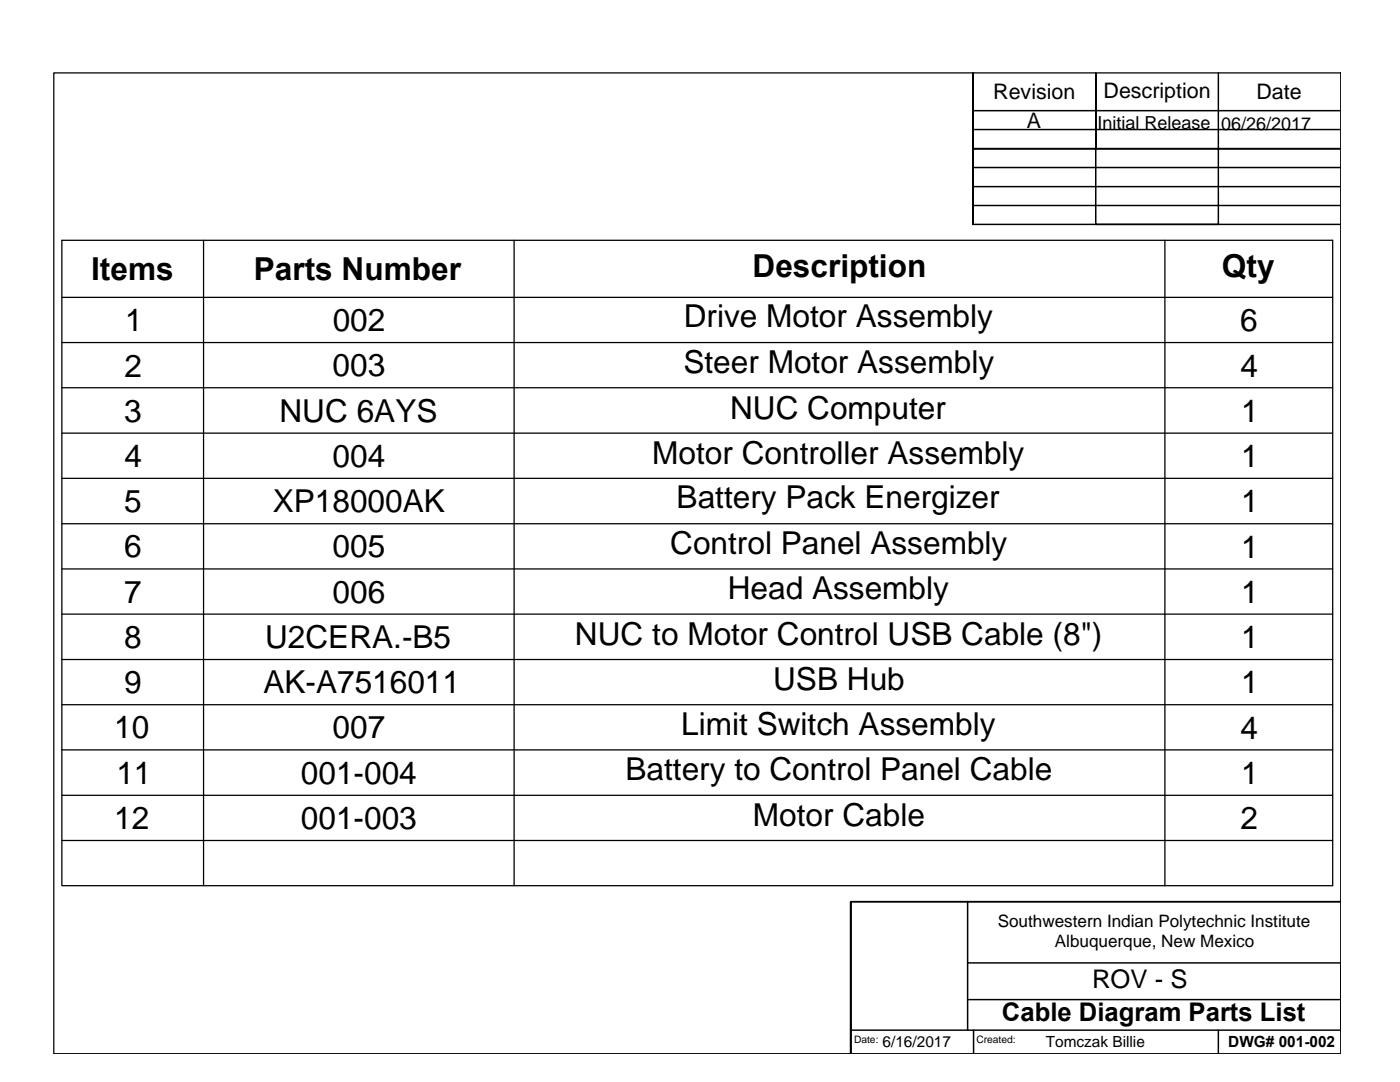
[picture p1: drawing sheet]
<svg xmlns="http://www.w3.org/2000/svg" width="279mm" height="216mm" viewBox="0 0 279 216" stroke-linecap="round" stroke-linejoin="round" font-family="sans-serif">
<defs><g id="words">
<g font-size="6.3">
<text x="18.2" y="55.9">Items</text>
<text x="50.7" y="55.9">Parts Number</text>
<text x="150.2" y="55.3">Description</text>
<text x="243.9" y="55.3">Qty</text>
<text x="136.5" y="65.3">Drive Motor Assembly</text>
<text x="25" y="66.1">1</text>
<text x="66.4" y="66.1">002</text>
<text x="247.5" y="66.1">6</text>
<text x="24.8" y="75.1">2</text>
<text x="66.4" y="75.1">003</text>
<text x="136.4" y="74.5">Steer Motor Assembly</text>
<text x="247.6" y="75.1">4</text>
<text x="145.7" y="83.5">NUC Computer</text>
<text x="24.8" y="84.1">3</text>
<text x="55.8" y="84.1">NUC 6AYS</text>
<text x="247.7" y="84.2">1</text>
<text x="24.8" y="93.2">4</text>
<text x="66.4" y="93.2">004</text>
<text x="130.2" y="92.5">Motor Controller Assembly</text>
<text x="247.7" y="93.2">1</text>
<text x="135" y="101.5">Battery Pack Energizer</text>
<text x="24.8" y="102.2">5</text>
<text x="54.4" y="102.2">XP18000AK</text>
<text x="247.7" y="102.2">1</text>
<text x="24.8" y="111.2">6</text>
<text x="66.4" y="111.2">005</text>
<text x="133.8" y="110.6">Control Panel Assembly</text>
<text x="247.7" y="111.3">1</text>
<text x="145.2" y="119.5">Head Assembly</text>
<text x="24.8" y="120.3">7</text>
<text x="66.4" y="120.3">006</text>
<text x="247.7" y="120.3">1</text>
<text x="24.8" y="129.3">8</text>
<text x="52.9" y="129.3">U2CERA.-B5</text>
<text x="114.8" y="128.6">NUC to Motor Control USB Cable (8&quot;)</text>
<text x="247.7" y="129.3">1</text>
<text x="154.3" y="137.7">USB Hub</text>
<text x="24.8" y="138.3">9</text>
<text x="52.6" y="138.3">AK-A7516011</text>
<text x="247.7" y="138.4">1</text>
<text x="22.8" y="147.3">10</text>
<text x="66.4" y="147.3">007</text>
<text x="136" y="146.7">Limit Switch Assembly</text>
<text x="247.6" y="147.4">4</text>
<text x="124.8" y="155.7">Battery to Control Panel Cable</text>
<text x="23.2" y="156.4">11</text>
<text x="60.1" y="156.4">001-004</text>
<text x="247.7" y="156.4">1</text>
<text x="22.8" y="165.5">12</text>
<text x="60.1" y="165.4">001-003</text>
<text x="150.3" y="164.8">Motor Cable</text>
<text x="247.6" y="165.5">2</text>
</g>
<g font-size="5.1">
<text x="218" y="197.2">ROV - S</text>
<text x="200" y="203.8">Cable Diagram Parts List</text>
</g>
<g font-size="4.3">
<text x="198.2" y="19.8">Revision</text>
<text x="220.2" y="19.5">Description</text>
<text x="250.8" y="19.8">Date</text>
<text x="204.9" y="25.6">A</text>
</g>
<g font-size="3.6">
<text x="219.1" y="25.8">Initial Release</text>
<text x="243.7" y="25.9">06/26/2017</text>
</g>
<g font-size="3.4">
<text x="199.1" y="184.9">Southwestern Indian Polytechnic Institute</text>
<text x="210.5" y="189">Albuquerque, New Mexico</text>
</g>
<g font-size="3.1">
<text x="176.1" y="208.9">6/16/2017</text>
<text x="208.7" y="208.9">Tomczak Billie</text>
<text x="245.1" y="208.9">DWG# 001-002</text>
</g>
<g font-size="2">
<text x="170.4" y="208.1">Date:</text>
<text x="194.9" y="208.2">Created:</text>
</g>
</g></defs>
<!-- layer: 0 -->
<g fill="none" stroke="#000" stroke-width=".25">
<path d="M10.7 14.5h256.9v195.8h-256.9zM12.3 47.9h253.7v128.8h-253.7zM12.3 59.3h253.7M40.6 47.9v128.8M102.6 47.9v128.8M232.5 47.9v128.8M12.3 68.4h253.7M12.3 77.4h253.7M12.3 86.4h253.7M12.3 95.4h253.7M12.3 104.5h253.7M12.3 113.5h253.7"/>
<path d="M12.3 122.5h253.7M12.3 131.6h253.7M12.3 140.6h253.7M12.3 149.6h253.7M12.3 158.7h253.7M12.3 167.7h253.7"/>
</g>
<!-- layer: Border A -->
<g fill="none" stroke="#000" stroke-width=".3">
<path d="M194.3 14.5v.2M243.1 14.5v30.3h-24.4v-30.2v15.1h-24.5h73.3h-48.9M194.2 25.9h73.3M267.5 22.1h-73.3v7.6v-15.2v30.3v-15.1v7.5v-3.8h73.3M267.5 37.2h-73.3v7.6h73.3M194.2 41h73.3M193.1 179.9h-23.2v30.2M193.1 179.9h74.5M193.1 179.9v25.7M267.6 179.9h-97.9v30.3M193.1 192.1h74.5v7.4h-74.5M267.6 199.5v6.1h-73.3"/>
<path d="M169.9 205.6h24.4v4.6M216.3 201.5h.1M243.1 205.6v4.6"/>
</g>
<use href="#words"/>
</svg>
